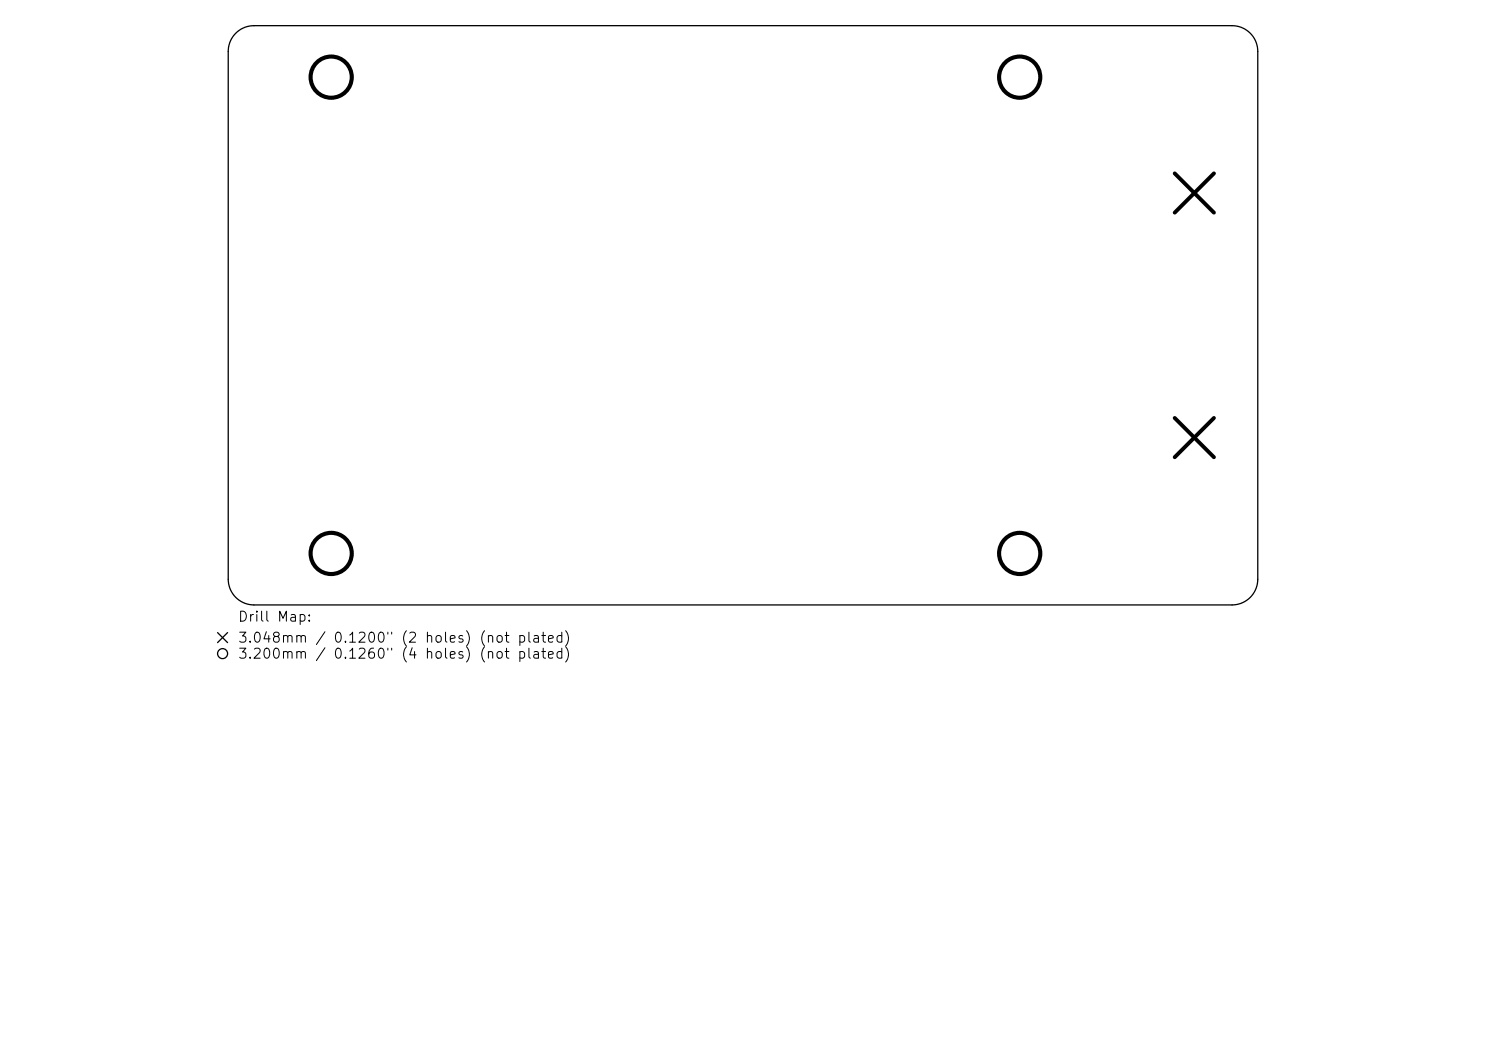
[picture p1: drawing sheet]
<svg xmlns="http://www.w3.org/2000/svg" width="297mm" height="210mm" viewBox="0 0 297 210" stroke-linecap="round" stroke-linejoin="round" font-family="sans-serif">
<defs><g id="words">
<g font-size="2">
<text x="47.4" y="124.7">Drill Map:</text>
<text x="47.4" y="128.9">3.048mm / 0.1200&quot; (2 holes) (not plated)</text>
<text x="47.4" y="132.1">3.200mm / 0.1260&quot; (4 holes) (not plated)</text>
</g>
</g></defs>
<g fill="none" stroke="#000" stroke-width=".26">
<path d="M47.1 6.6a5.1 5.1 0 0 1 3.7-1.5h195.4a5.1 5.1 0 0 1 5.2 5.2v105.4a5.1 5.1 0 0 1-5.2 5.2h-195.4a5.1 5.1 0 0 1-5.2-5.2v-105.4a5.1 5.1 0 0 1 1.5-3.7zM43.5 126.4l2 2M45.5 126.4l-2 2"/>
<circle cx="44.5" cy="130.6" r="1"/>
</g>
<path d="M234.8 34.6l7.8 7.9M242.6 34.6l-7.8 7.9M234.8 83.5l7.8 7.9M242.6 83.5l-7.8 7.9" fill="none" stroke="#000" stroke-width=".78"/>
<g fill="none" stroke="#000" stroke-width=".82">
<circle cx="66.2" cy="15.4" r="4.1"/>
<circle cx="203.8" cy="15.4" r="4.1"/>
<circle cx="66.2" cy="110.6" r="4.1"/>
<circle cx="203.8" cy="110.6" r="4.1"/>
</g>
<use href="#words"/>
</svg>
